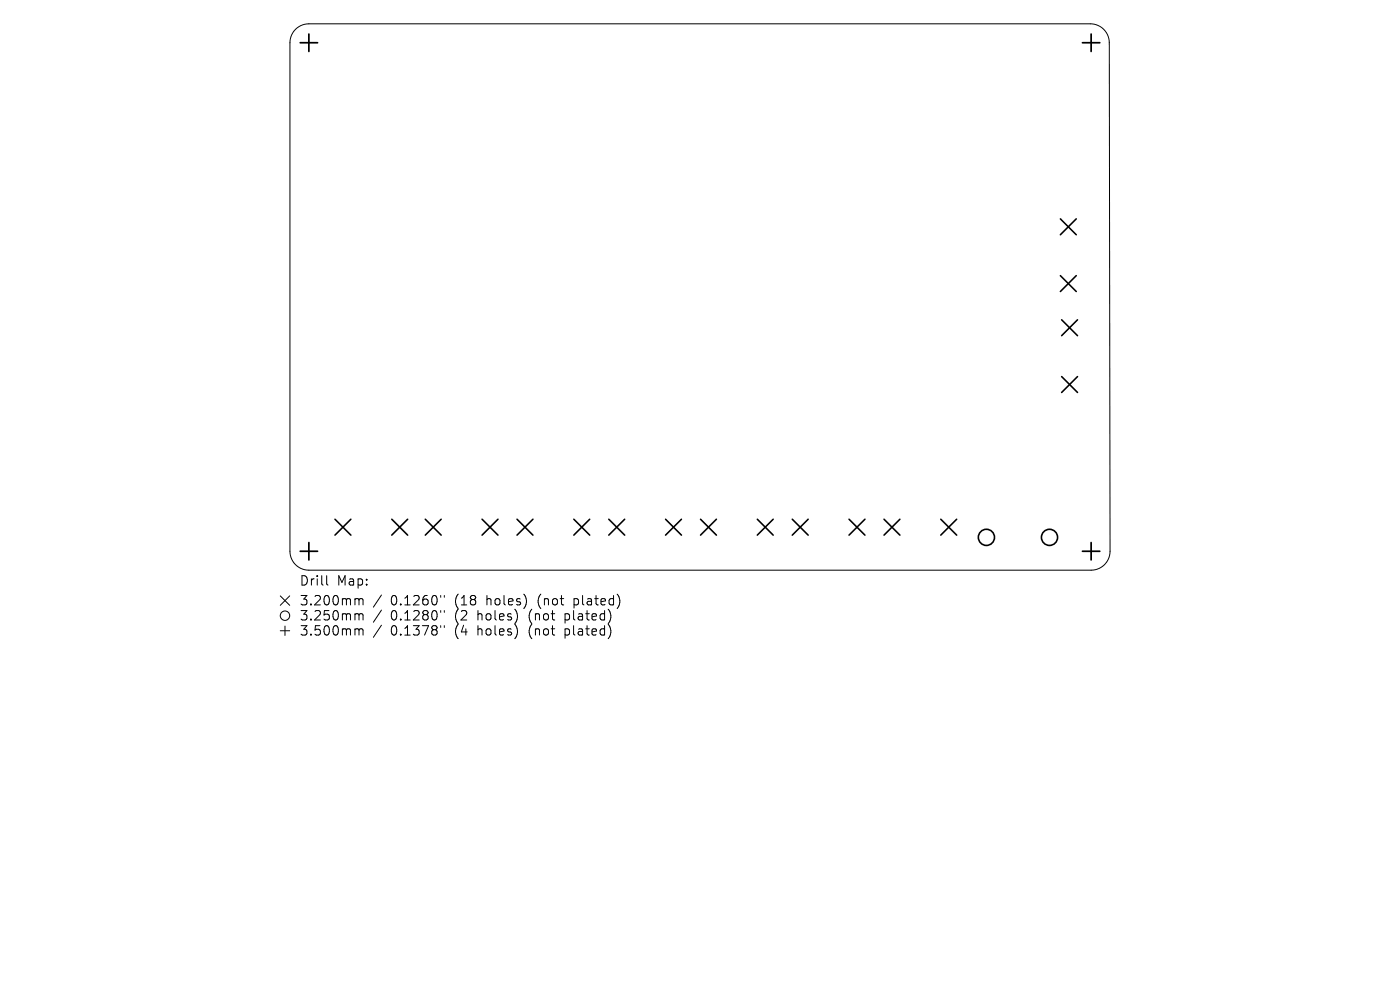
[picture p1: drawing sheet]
<svg xmlns="http://www.w3.org/2000/svg" width="297mm" height="210mm" viewBox="0 0 297 210" stroke-linecap="round" stroke-linejoin="round" font-family="sans-serif">
<defs><g id="words">
<g font-size="2.8">
<text x="63.5" y="124.5">Drill</text>
<text x="71.5" y="124.5">Map:</text>
<text x="63.5" y="128.7">3.200mm</text>
<text x="63.5" y="131.9">3.250mm</text>
<text x="82.9" y="128.7">0.1260&quot;</text>
<text x="82.9" y="131.9">0.1280&quot;</text>
<text x="96.6" y="128.7">(18</text>
<text x="96.6" y="131.9">(2</text>
<text x="101.6" y="131.9">holes)</text>
<text x="103.5" y="128.7">holes)</text>
<text x="112.6" y="131.9">(not</text>
<text x="114.6" y="128.7">(not</text>
<text x="120.5" y="131.9">plated)</text>
<text x="122.4" y="128.7">plated)</text>
<text x="63.5" y="135.1">3.500mm</text>
<text x="82.9" y="135.1">0.1378&quot;</text>
<text x="96.6" y="135.1">(4</text>
<text x="101.6" y="135.1">holes)</text>
<text x="112.6" y="135.1">(not</text>
<text x="120.5" y="135.1">plated)</text>
</g>
</g></defs>
<g fill="none" stroke="#000" stroke-width=".21">
<path d="M62.8 6.1a4 4 0 0 1 2.7-1h165.8a4 4 0 0 1 4 4l.2 107.8a4 4 0 0 1-4 4.1h-166a4 4 0 0 1-4-4.1v-107.8a4 4 0 0 1 1.3-3zM59.5 126.4l2 2M59.5 133.8h2M60.5 132.8v2M61.5 126.4l-2 2M69.3 122.1v1.7l.3 .3M75.6 127l.5 .1 .1 .2M75.6 130.2h.3l.3 .3M75.6 133.4h.3l.3 .3M76.2 127.3l.2-.3 .5 .1 .1 1.2M76.2 127.3v1M76.2 130.5v1"/>
<path d="M76.2 133.7v1M76.2 130.5l.2-.3 .5 .1 .1 1.2M76.2 133.7l.2-.3 .5 .1 .1 1.2M80.9 126.2l-1.7 2.6M80.9 129.4l-1.7 2.6M80.9 132.6l-1.7 2.6M93.5 126.3v.4M93.5 129.5v.4M93.5 132.7v.4M94.3 126.3v.4M94.3 129.5v.4M94.3 132.7v.4"/>
<circle cx="60.5" cy="130.6" r="1"/>
</g>
<g fill="none" stroke="#000" stroke-width=".34">
<path d="M225 46.4l3.3 3.4M225 58.5l3.3 3.3M228.3 46.4l-3.3 3.4M228.3 58.5l-3.3 3.3M225.2 67.8l3.4 3.4M225.2 79.9l3.4 3.4M228.6 67.8l-3.4 3.4M228.6 79.9l-3.4 3.4M71.1 110.1l3.3 3.4M74.4 110.1l-3.3 3.4M83.1 110.1l3.4 3.4M86.5 110.1l-3.4 3.4"/>
<path d="M90.2 110.1l3.4 3.4M93.6 110.1l-3.4 3.4M102.3 110.1l3.3 3.4M105.6 110.1l-3.3 3.4M109.7 110.1l3.4 3.4M113.1 110.1l-3.4 3.4M121.7 110.1l3.4 3.4M125.1 110.1l-3.4 3.4M129.1 110.1l3.4 3.4M132.5 110.1l-3.4 3.4M141.2 110.1l3.4 3.4M144.6 110.1l-3.4 3.4"/>
<path d="M148.6 110.1l3.4 3.4M152 110.1l-3.4 3.4M160.7 110.1l3.3 3.4M164 110.1l-3.3 3.4M168.1 110.1l3.3 3.4M171.4 110.1l-3.3 3.4M180.1 110.1l3.4 3.4M183.5 110.1l-3.4 3.4M187.5 110.1l3.4 3.4M190.9 110.1l-3.4 3.4M199.6 110.1l3.4 3.4M203 110.1l-3.4 3.4"/>
<circle cx="209.3" cy="114" r="1.71"/>
<circle cx="222.6" cy="114" r="1.71"/>
</g>
<path d="M63.7 9.1h3.7M65.5 7.2v3.7M229.6 9.1h3.7M231.5 7.2v3.7M63.7 116.9h3.7M65.5 115.1v3.7M229.6 116.9h3.7M231.5 115.1v3.7" fill="none" stroke="#000" stroke-width=".37"/>
<use href="#words"/>
</svg>
